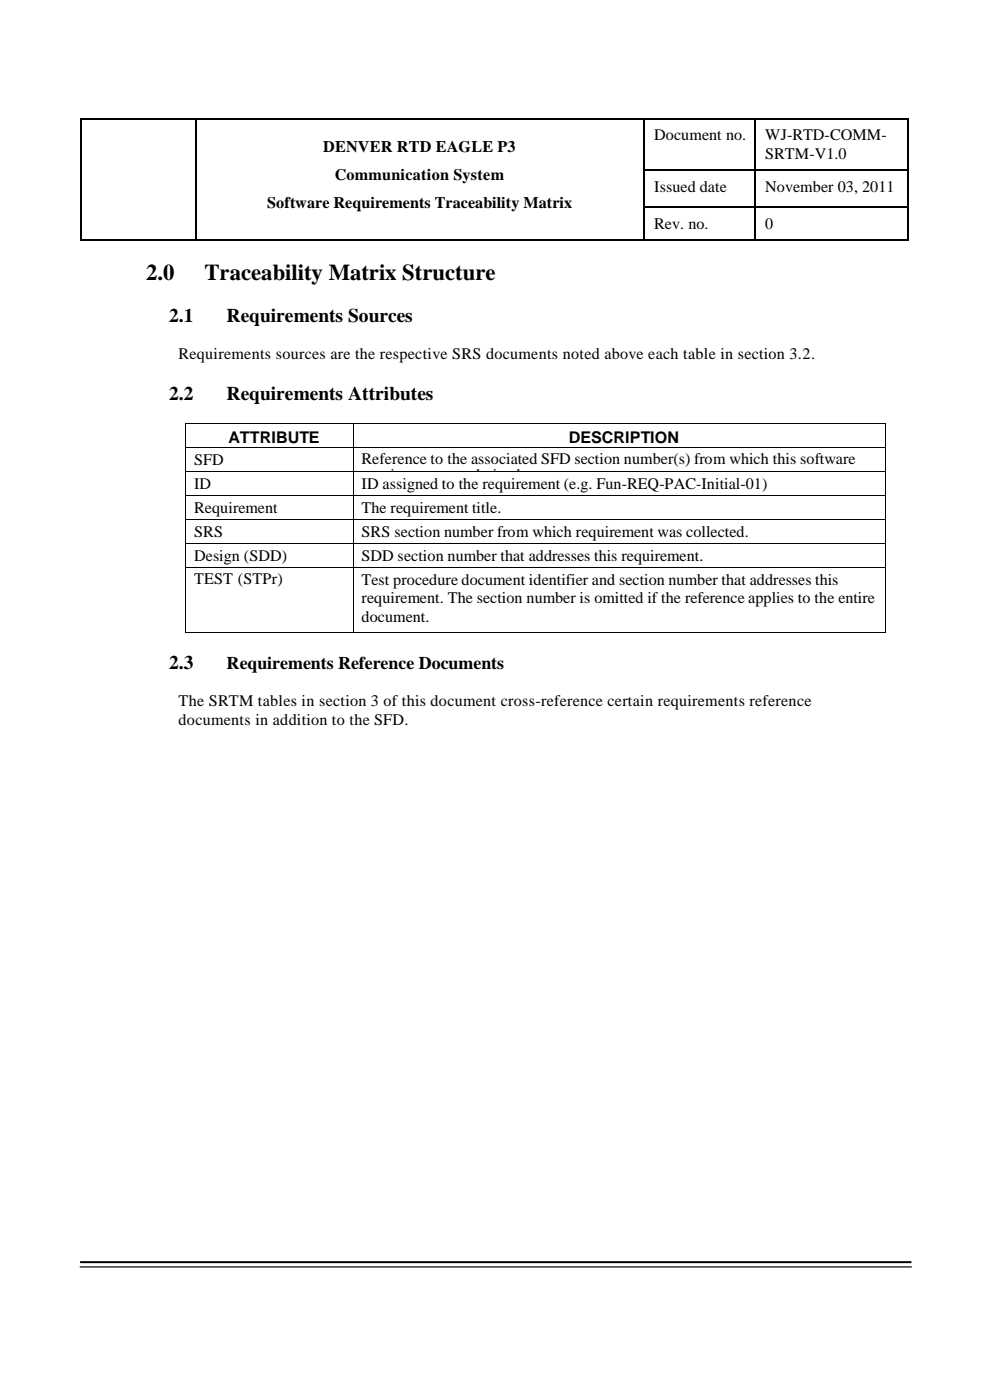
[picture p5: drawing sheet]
<svg xmlns="http://www.w3.org/2000/svg" width="211mm" height="297mm" viewBox="0 0 211 297" stroke-linecap="round" stroke-linejoin="round" font-family="sans-serif">
<defs><g id="words">
<g font-size="4.8">
<text x="31" y="59.5">2.0</text>
<text x="43.4" y="59.5">Traceability Matrix Structure</text>
</g>
<g font-size="4.1">
<text x="35.9" y="68.3">2.1</text>
<text x="48.1" y="68.3">Requirements Sources</text>
<text x="35.9" y="84.9">2.2</text>
<text x="48.1" y="84.9">Requirements Attributes</text>
<text x="35.9" y="142.1">2.3</text>
</g>
<text font-size="3.8" x="48.1" y="142.1">Requirements Reference Documents</text>
<g font-size="3.4">
<text x="138.8" y="29.8">Document no.</text>
<text x="162.3" y="29.8">WJ-RTD-COMM-</text>
<text x="68.6" y="32.3">DENVER RTD EAGLE P3</text>
<text x="162.3" y="33.7">SRTM-V1.0</text>
<text x="71" y="38.2">Communication System</text>
<text x="138.8" y="40.7">Issued date</text>
<text x="162.3" y="40.7">November 03, 2011</text>
<text x="56.7" y="44.2">Software Requirements Traceability Matrix</text>
<text x="138.8" y="48.5">Rev. no.</text>
<text x="162.3" y="48.5">0</text>
<text x="37.9" y="76.2">Requirements sources are the respective SRS documents noted above each table in section 3.2.</text>
<text x="48.5" y="93.9">ATTRIBUTE</text>
<text x="120.6" y="93.9">DESCRIPTION</text>
<text x="41.2" y="98.6">SFD</text>
<text x="76.7" y="98.4">Reference to the associated SFD section number(s) from which this software</text>
<text x="76.7" y="102">requirement was derived.</text>
<text x="41.2" y="103.7">ID</text>
<text x="76.7" y="103.7">ID assigned to the requirement (e.g. Fun-REQ-PAC-Initial-01)</text>
<text x="41.2" y="108.8">Requirement</text>
<text x="41.2" y="113.9">SRS</text>
<text x="76.7" y="108.8">The requirement title.</text>
<text x="76.7" y="113.9">SRS section number from which requirement was collected.</text>
<text x="41.2" y="119">Design (SDD)</text>
<text x="76.7" y="119">SDD section number that addresses this requirement.</text>
<text x="41.2" y="123.9">TEST (STPr)</text>
<text x="76.7" y="124.1">Test procedure document identifier and section number that addresses this</text>
<text x="76.7" y="128.1">requirement. The section number is omitted if the reference applies to the entire</text>
<text x="76.7" y="132">document.</text>
<text x="37.9" y="149.9">The SRTM tables in section 3 of this document cross-reference certain requirements reference</text>
<text x="37.9" y="153.9">documents in addition to the SFD.</text>
</g>
</g></defs>
<g fill="#000">
<path d="M17.1 25.1h.2v.2h-.2zM17.1 36h.2v.2h-.2zM41.4 25.1h.2v.2h-.2zM41.4 36h.2v.2h-.2zM136.4 25.1h.3v.2h-.3zM136.4 36h.3v.2h-.3zM160 25.1h.2v.2h-.2zM160 36h.2v.2h-.2zM192.5 25.1h.2v.2h-.2zM192.5 36h.2v.2h-.2zM17.1 43.8h.2v.3h-.2zM17.1 50.8h.2v.3h-.2z"/>
<path d="M41.4 43.8h.2v.3h-.2zM41.4 50.8h.2v.3h-.2zM136.4 43.8h.3v.3h-.3zM136.4 50.8h.3v.3h-.3zM160 43.8h.2v.3h-.2zM160 50.8h.2v.3h-.2zM192.5 43.8h.2v.3h-.2zM192.5 50.8h.2v.3h-.2zM39.2 89.8h.2v.1h-.2zM39.2 94.8h.2v.2h-.2zM74.8 89.8h.2v.1h-.2zM74.8 94.8h.2v.2h-.2z"/>
<path d="M187.7 89.8h.2v.1h-.2zM187.7 94.8h.2v.2h-.2zM39.2 99.9h.2v.2h-.2zM39.2 105h.2v.2h-.2zM39.2 110.1h.2v.2h-.2zM39.2 115.2h.2v.2h-.2zM74.8 99.9h.2v.2h-.2zM74.8 105h.2v.2h-.2zM74.8 110.1h.2v.2h-.2zM74.8 115.2h.2v.2h-.2zM187.7 99.9h.2v.2h-.2zM187.7 105h.2v.2h-.2z"/>
<path d="M187.7 110.1h.2v.2h-.2zM187.7 115.2h.2v.2h-.2zM39.2 120.3h.2v.2h-.2zM39.2 134.1h.2v.2h-.2zM74.8 120.3h.2v.2h-.2zM74.8 134.1h.2v.2h-.2zM187.7 120.3h.2v.2h-.2zM187.7 134.1h.2v.2h-.2z"/>
</g>
<g fill="none" stroke="#000" stroke-width=".25">
<path d="M17.2 25.3v10.7M17.2 36.2v7.6M17.3 25.2h24.1M41.5 25.3v10.7M41.5 36.2v7.6M41.6 25.2h94.8M136.5 25.3v10.7M136.5 36.2v7.6M136.7 25.2h23.3M136.7 36.1h23.3M160.1 25.3v10.7M160.1 36.2v7.6"/>
<path d="M160.2 25.2h32.3M160.2 36.1h32.3M192.6 25.3v10.7M192.6 36.2v7.6M17.2 44.1v6.7M17.3 50.9h24.1M41.5 44.1v6.7M41.6 50.9h94.8M136.5 44.1v6.7M136.7 44h23.3M136.7 50.9h23.3M160.1 44.1v6.7"/>
<path d="M160.2 44h32.3M160.2 50.9h32.3M192.6 44.1v6.7M17 268.9h176.3"/>
</g>
<path d="M17 267.9h176.3" fill="none" stroke="#000" stroke-width=".42"/>
<g fill="none" stroke="#000" stroke-width=".21">
<path d="M39.3 89.9v4.9M39.3 95v4.9M39.4 89.9h35.4M39.4 94.9h35.4M39.4 100h35.4M74.9 89.9v4.9M74.9 95v4.9M75 89.9h112.7M75 94.9h112.7M75 100h112.7M187.8 89.9v4.9M187.8 95v4.9"/>
<path d="M39.3 100.1v4.9M39.3 105.2v4.9M39.3 110.3v4.9M39.3 115.4v4.9M39.4 105.1h35.4M39.4 110.2h35.4M39.4 115.3h35.4M74.9 100.1v4.9M74.9 105.2v4.9M74.9 110.3v4.9M74.9 115.4v4.9M75 105.1h112.7"/>
<path d="M75 110.2h112.7M75 115.3h112.7M187.8 100.1v4.9M187.8 105.2v4.9M187.8 110.3v4.9M187.8 115.4v4.9M39.3 120.5v13.6M39.4 120.4h35.4M39.4 134.2h35.4M74.9 120.5v13.6M75 120.4h112.7M75 134.2h112.7"/>
<path d="M187.8 120.5v13.6"/>
</g>
<use href="#words"/>
</svg>
